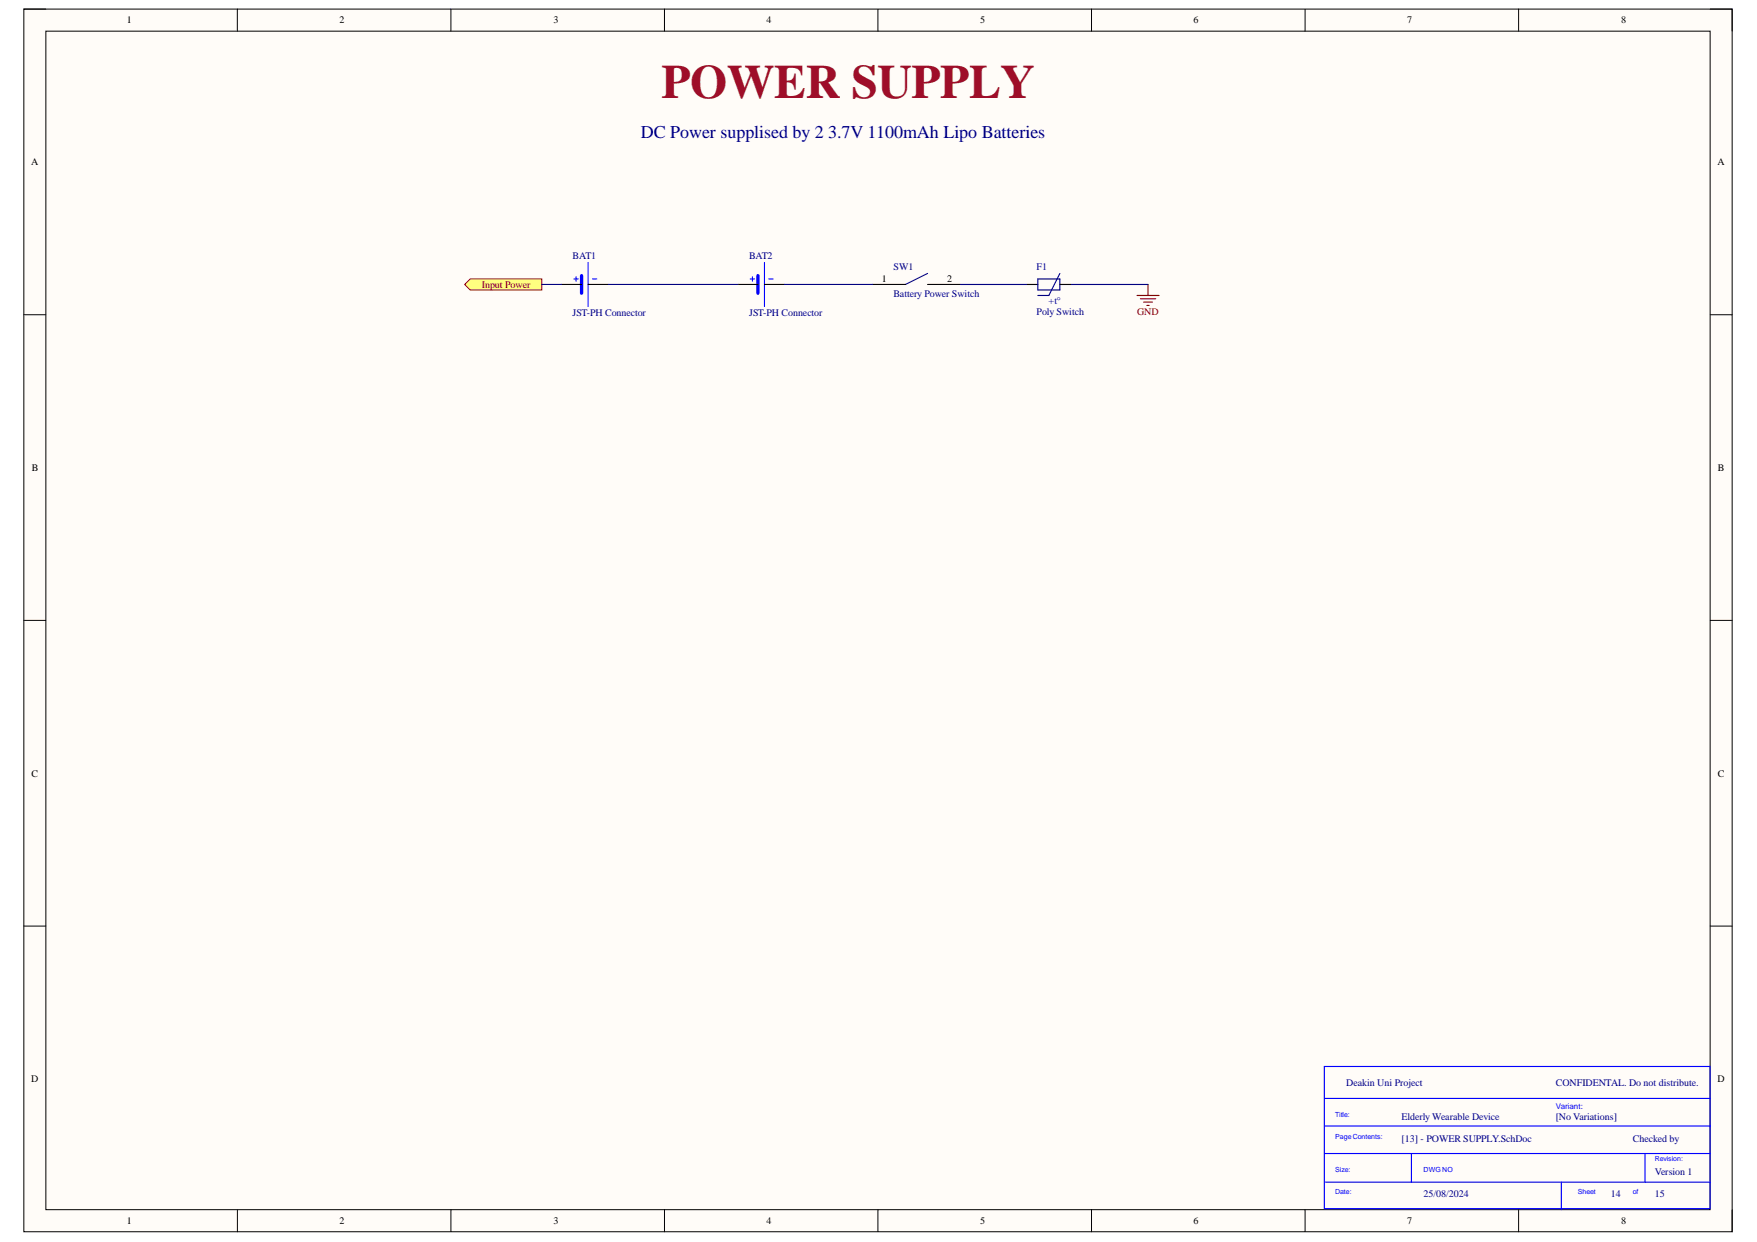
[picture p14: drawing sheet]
<svg xmlns="http://www.w3.org/2000/svg" width="297mm" height="210mm" viewBox="0 0 297 210" stroke-linecap="round" stroke-linejoin="round" font-family="sans-serif">
<defs><g id="words">
<text font-size="8.1" fill="#9e0e29" x="111.8" y="16.6">POWER SUPPLY</text>
<text font-size="3" fill="#000080" x="108.4" y="23.2">DC Power supplised by 2 3.7V 1100mAh Lipo Batteries</text>
<g font-size="1.7">
<text x="21.5" y="4">1</text>
<text x="57.4" y="4">2</text>
<text x="93.6" y="4">3</text>
<text x="129.6" y="4">4</text>
<text x="165.7" y="4">5</text>
<text x="201.8" y="4">6</text>
<text x="237.9" y="4">7</text>
<text x="274.1" y="4">8</text>
<text x="5.3" y="27.9">A</text>
<text x="290.4" y="27.9">A</text>
<text x="149.1" y="47.7">1</text>
<text x="160.1" y="47.7">2</text>
<text x="5.4" y="79.6">B</text>
<text x="290.4" y="79.6">B</text>
<text x="5.3" y="131.2">C</text>
<text x="290.4" y="131.2">C</text>
<text x="5.3" y="182.9">D</text>
<text x="290.4" y="182.9">D</text>
<text x="21.5" y="206.9">1</text>
<text x="57.4" y="206.9">2</text>
<text x="93.6" y="206.9">3</text>
<text x="129.6" y="206.9">4</text>
<text x="165.7" y="206.9">5</text>
<text x="201.8" y="206.9">6</text>
<text x="237.9" y="206.9">7</text>
<text x="274.1" y="206.9">8</text>
</g>
<g font-size="1.7" fill="#000080">
<text x="96.8" y="43.8">BAT1</text>
<text x="126.6" y="43.8">BAT2</text>
<text x="151.1" y="45.6">SW1</text>
<text x="175.3" y="45.6">F1</text>
<text x="96.8" y="53.5">JST-PH Connector</text>
<text x="126.6" y="53.5">JST-PH Connector</text>
<text x="151.1" y="50.1">Battery Power Switch</text>
<text x="175.3" y="53.3">Poly Switch</text>
<text x="177.3" y="51.4">+t°</text>
<text x="227.6" y="183.6">Deakin Uni Project</text>
<text x="263" y="183.6">CONFIDENTAL. Do not distribute.</text>
<text x="236.9" y="189.2">Elderly Wearable Device</text>
<text x="263" y="189.2">[No Variations]</text>
<text x="236.9" y="192.9">[13] - POWER SUPPLY.SchDoc</text>
<text x="276" y="192.9">Checked by</text>
<text x="240.7" y="202.2">25/08/2024</text>
<text x="272.3" y="202.2">14</text>
<text x="279.8" y="198.5">Version 1</text>
<text x="279.8" y="202.2">15</text>
</g>
<g font-size="1.7" fill="#800000">
<text x="81.4" y="48.6">Input Power</text>
<text x="192.3" y="53.3">GND</text>
</g>
<text font-size="1.4" fill="#00f" x="263" y="187.4">Variant:</text>
<g font-size="1.2" fill="#00f">
<text x="225.7" y="188.7">Title:</text>
<text x="225.7" y="192.5">PageContents:</text>
<text x="279.8" y="196.2">Revision:</text>
<text x="225.7" y="198">Size:</text>
<text x="225.7" y="201.8">Date:</text>
<text x="240.7" y="198">DWG NO</text>
<text x="266.7" y="201.8">Sheet</text>
<text x="276" y="201.8">of</text>
</g>
</g></defs>
<path d="M4 1.5h288.8v206.7h-288.8z" fill-rule="evenodd" fill="#fffcf8"/>
<path d="M4 1.5h288.8v206.7h-288.8z" fill="none" stroke="#000" stroke-width=".17"/>
<path d="M7.8 5.3h281.3v199.1h-281.3z" fill-rule="evenodd" fill="#fffcf8"/>
<g fill="none" stroke="#000" stroke-width=".17">
<path d="M4 1.5h3.8M7.8 5.3h281.3v199.1h-281.3zM40.1 1.5v3.8M76.2 1.5v3.8M112.3 1.5v3.8M148.4 1.5v3.8M184.5 1.5v3.8M220.6 1.5v3.8M256.7 1.5v3.8M289.1 1.5h3.7v3.8M4 53.2h3.8M289.1 53.2h3.7"/>
<path d="M4 104.8h3.8M289.1 104.8h3.7M4 156.5h3.8M289.1 156.5h3.7M40.1 204.4v3.8M76.2 204.4v3.8M112.3 204.4v3.8M148.4 204.4v3.8M184.5 204.4v3.8M220.6 204.4v3.8M256.7 204.4v3.8M292.8 204.4v3.8"/>
</g>
<path d="M223.9 180.2h65.2v24.1h-65.2zM223.9 185.6h65.2M223.9 195h65.2M224.1 199.8h65M224.1 190.3h65M238.6 195v4.8M264 199.8v4.6M278.1 195v4.8" fill="none" stroke="#00f" stroke-width=".19"/>
<path d="M78.6 48.1l.9-1h12.1v1.9h-12.1z" fill-rule="evenodd" fill="#ffff80"/>
<path d="M78.6 48.1l.9-1h12.1v1.9h-12.1z" fill="none" stroke="#800000" stroke-width=".17"/>
<path d="M192.2 49.9h3.7M192.8 50.5h2.6M193.3 51.1h1.5M193.9 51.6h.4M194.1 48.1v1.8" fill="none" stroke="#800000" stroke-width=".19"/>
<path d="M95 48.1h3.3M99.4 48.1h3.4M124.8 48.1h3.3M129.2 48.1h3.4M147.5 48.1h5.6M156.8 48.1h5.6M173.6 48.1h1.9M179.2 48.1h1.8" fill="none" stroke="#000" stroke-width=".19"/>
<path d="M156.8 46.2l-3.7 1.9" fill="none" stroke="#0c0087" stroke-width=".19"/>
<path d="M91.6 48.1h3.4M102.8 48.1h22M132.6 48.1h14.9M162.4 48.1h11.2M175.5 47.1h3.7v1.9h-3.7zM179.2 46.2l-1.9 3.7h-1.8M181 48.1h13.1" fill="none" stroke="#000080" stroke-width=".19"/>
<path d="M98.3 46.6v3M128.1 46.6v3" fill="none" stroke="#00f" stroke-width=".56"/>
<path d="M97 47.1h.8M97.4 46.8v.7M99.4 44.4v7.4M100.2 47.1h.7M126.8 47.1h.8M127.2 46.8v.7M129.2 44.4v7.4M130 47.1h.7" fill="none" stroke="#00f" stroke-width=".19"/>
<use href="#words"/>
</svg>
